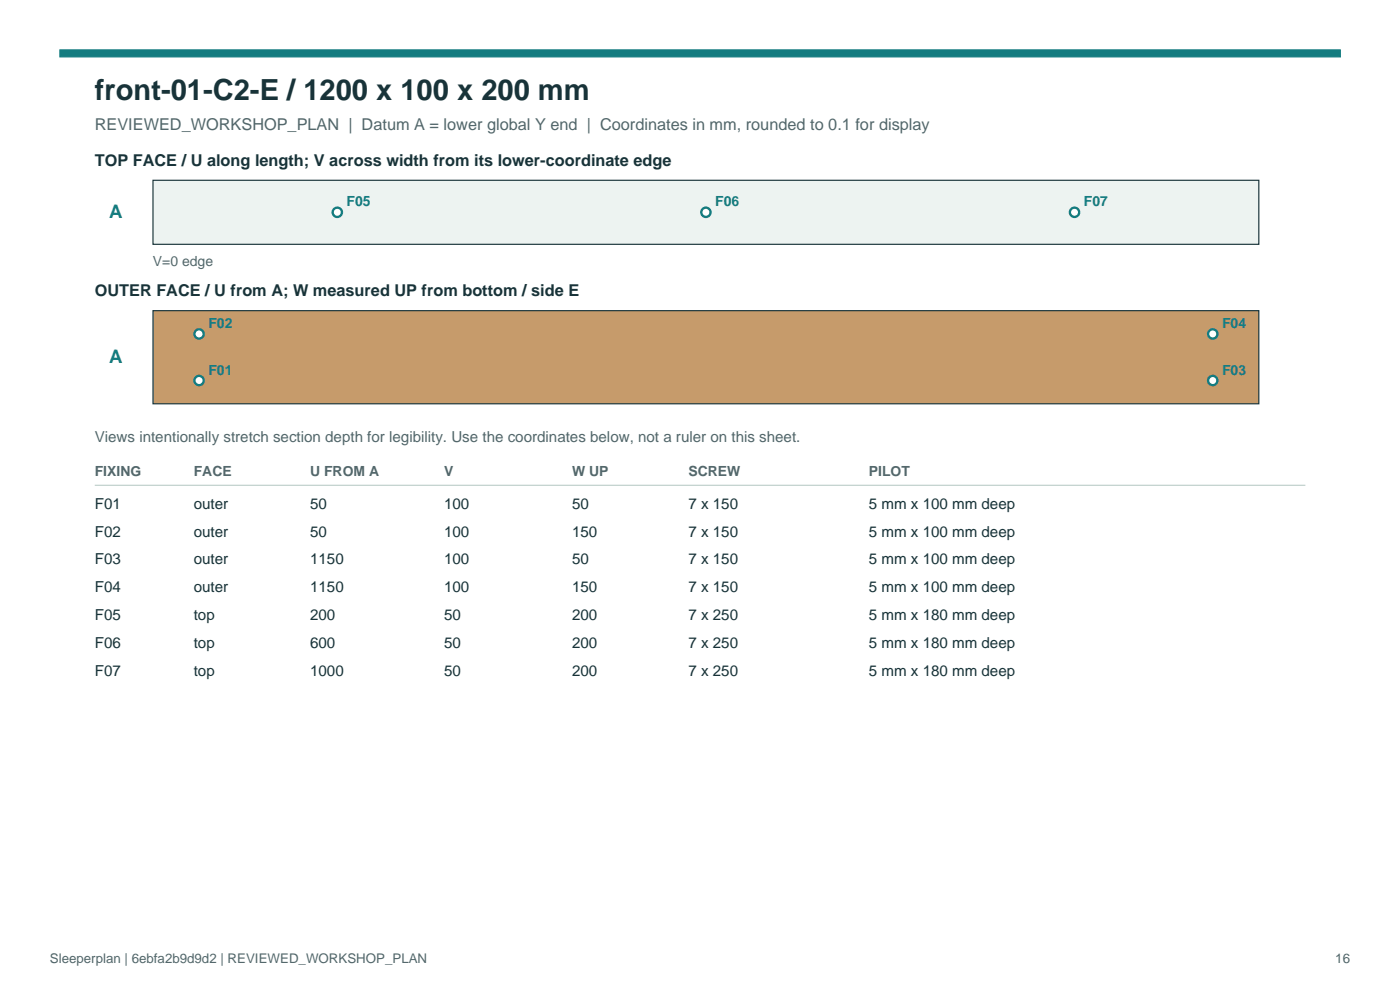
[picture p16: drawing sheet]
<svg xmlns="http://www.w3.org/2000/svg" width="297mm" height="210mm" viewBox="0 0 297 210" stroke-linecap="round" stroke-linejoin="round" font-family="sans-serif">
<defs><g id="words">
<text font-size="6.2" fill="#183339" x="20.1" y="21.2">front-01-C2-E / 1200 x 100 x 200 mm</text>
<g font-size="4" fill="#147c80">
<text x="23.1" y="46.3">A</text>
<text x="23.1" y="77">A</text>
</g>
<text font-size="3.5" fill="#52666a" x="20.1" y="27.6">REVIEWED_WORKSHOP_PLAN | Datum A = lower global Y end | Coordinates in mm, rounded to 0.1 for display</text>
<g font-size="3.5" fill="#183339">
<text x="20.1" y="35.3">TOP FACE / U along length; V across width from its lower-coordinate edge</text>
<text x="20.1" y="62.7">OUTER FACE / U from A; W measured UP from bottom / side E</text>
</g>
<text font-size="3.2" fill="#52666a" x="20.1" y="93.8">Views intentionally stretch section depth for legibility. Use the coordinates below, not a ruler on this sheet.</text>
<g font-size="3.2" fill="#183339">
<text x="20.1" y="107.9">F01</text>
<text x="41.1" y="107.9">outer</text>
<text x="65.8" y="107.9">50</text>
<text x="94.2" y="107.9">100</text>
<text x="121.4" y="107.9">50</text>
<text x="146" y="107.9">7 x 150</text>
<text x="184.3" y="107.9">5 mm x 100 mm deep</text>
<text x="20.1" y="113.8">F02</text>
<text x="41.1" y="113.8">outer</text>
<text x="65.8" y="113.8">50</text>
<text x="94.2" y="113.8">100</text>
<text x="121.4" y="113.8">150</text>
<text x="146" y="113.8">7 x 150</text>
<text x="184.3" y="113.8">5 mm x 100 mm deep</text>
<text x="20.1" y="119.7">F03</text>
<text x="41.1" y="119.7">outer</text>
<text x="65.8" y="119.7">1150</text>
<text x="94.2" y="119.7">100</text>
<text x="121.4" y="119.7">50</text>
<text x="146" y="119.7">7 x 150</text>
<text x="184.3" y="119.7">5 mm x 100 mm deep</text>
<text x="20.1" y="125.7">F04</text>
<text x="41.1" y="125.7">outer</text>
<text x="65.8" y="125.7">1150</text>
<text x="94.2" y="125.7">100</text>
<text x="121.4" y="125.7">150</text>
<text x="146" y="125.7">7 x 150</text>
<text x="184.3" y="125.7">5 mm x 100 mm deep</text>
<text x="20.1" y="131.6">F05</text>
<text x="41.1" y="131.6">top</text>
<text x="65.8" y="131.6">200</text>
<text x="94.2" y="131.6">50</text>
<text x="121.4" y="131.6">200</text>
<text x="146" y="131.6">7 x 250</text>
<text x="184.3" y="131.6">5 mm x 180 mm deep</text>
<text x="20.1" y="137.5">F06</text>
<text x="41.1" y="137.5">top</text>
<text x="65.8" y="137.5">600</text>
<text x="94.2" y="137.5">50</text>
<text x="121.4" y="137.5">200</text>
<text x="146" y="137.5">7 x 250</text>
<text x="184.3" y="137.5">5 mm x 180 mm deep</text>
<text x="20.1" y="143.4">F07</text>
<text x="41.1" y="143.4">top</text>
<text x="65.8" y="143.4">1000</text>
<text x="94.2" y="143.4">50</text>
<text x="121.4" y="143.4">200</text>
<text x="146" y="143.4">7 x 250</text>
<text x="184.3" y="143.4">5 mm x 180 mm deep</text>
</g>
<g font-size="3" fill="#147c80">
<text x="73.5" y="43.8">F05</text>
<text x="151.7" y="43.8">F06</text>
<text x="229.9" y="43.8">F07</text>
<text x="44.2" y="69.6">F02</text>
<text x="259.3" y="69.6">F04</text>
<text x="44.2" y="79.5">F01</text>
<text x="259.3" y="79.5">F03</text>
</g>
<g font-size="3" fill="#52666a">
<text x="32.5" y="56.5">V=0 edge</text>
<text x="20.1" y="101">FIXING</text>
<text x="41.1" y="101">FACE</text>
<text x="65.8" y="101">U FROM A</text>
<text x="94.2" y="101">V</text>
<text x="121.4" y="101">W UP</text>
<text x="146" y="101">SCREW</text>
<text x="184.3" y="101">PILOT</text>
</g>
<g font-size="2.8" fill="#52666a">
<text x="10.6" y="204.4">Sleeperplan | 6ebfa2b9d9d2 | REVIEWED_WORKSHOP_PLAN</text>
<text x="283.3" y="204.4">16</text>
</g>
</g></defs>
<path d="M12.7 10.6h271.6v1.5h-271.6z" fill-rule="evenodd" fill="#147c80" stroke="#147c80" stroke-width=".25"/>
<path d="M32.5 38.2h234.6v13.6h-234.6z" fill-rule="evenodd" fill="#edf3f1" stroke="#183339" stroke-width=".25"/>
<path d="M32.5 65.9h234.6v19.8h-234.6z" fill-rule="evenodd" fill="#c69b6b" stroke="#183339" stroke-width=".25"/>
<g fill="#fff" stroke="#147c80" stroke-width=".49">
<circle cx="42.2" cy="80.7" r=".99"/>
<circle cx="42.2" cy="70.8" r=".99"/>
<circle cx="257.3" cy="80.7" r=".99"/>
<circle cx="257.3" cy="70.8" r=".99"/>
<circle cx="71.6" cy="45" r=".99"/>
<circle cx="149.8" cy="45" r=".99"/>
<circle cx="228" cy="45" r=".99"/>
</g>
<path d="M20.1 102.9h256.8" fill="none" stroke="#bdceca" stroke-width=".25"/>
<use href="#words"/>
</svg>
